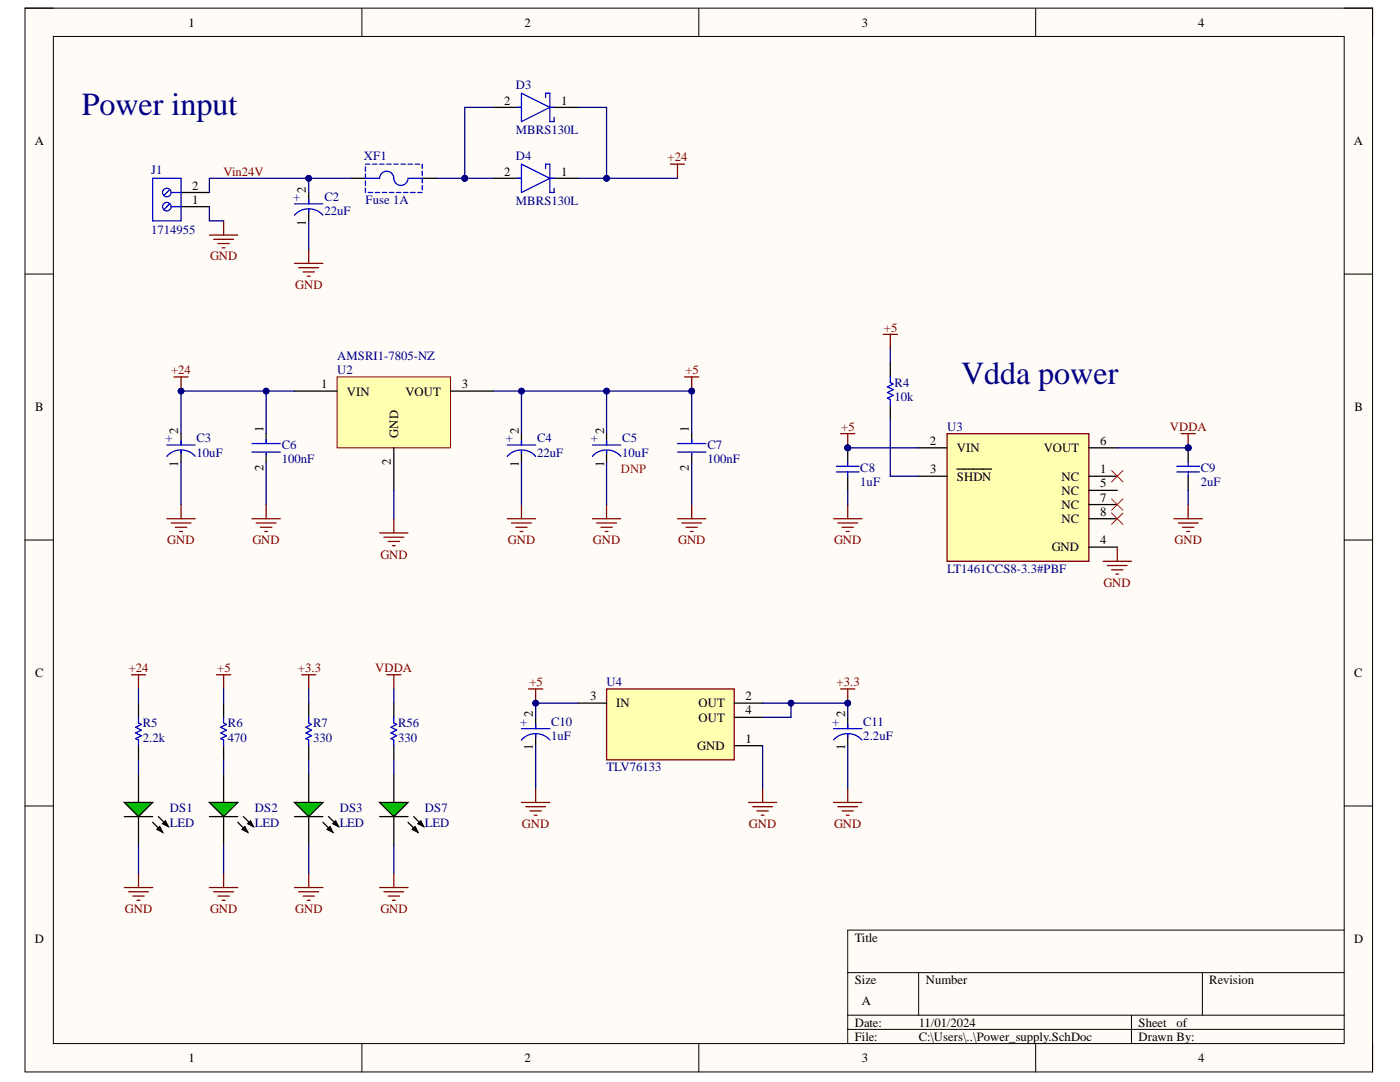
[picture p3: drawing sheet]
<svg xmlns="http://www.w3.org/2000/svg" width="279mm" height="216mm" viewBox="0 0 279 216" stroke-linecap="round" stroke-linejoin="round" font-family="sans-serif">
<defs><g id="words">
<g font-size="6.4" fill="#000080">
<text x="16.3" y="22.9">Power input</text>
<text x="191.8" y="76.6">Vdda power</text>
</g>
<g font-size="2.5">
<text x="37.6" y="5.3">1</text>
<text x="104.7" y="5.3">2</text>
<text x="172" y="5.3">3</text>
<text x="239.1" y="5.3">4</text>
<text x="100.6" y="20.9">2</text>
<text x="112" y="20.9">1</text>
<text x="6.9" y="29">A</text>
<text x="270.2" y="29">A</text>
<text x="100.6" y="35.1">2</text>
<text x="112" y="35.1">1</text>
<text x="38.4" y="40.7">1</text>
<text x="38.4" y="37.9">2</text>
<text x="61" y="38.4" transform="rotate(-90 61 38.4)">2</text>
<text x="61" y="45" transform="rotate(-90 61 45)">1</text>
<text x="64.1" y="77.5">1</text>
<text x="92.1" y="77.5">3</text>
<text x="7" y="82.1">B</text>
<text x="69.2" y="78.9">VIN</text>
<text x="80.9" y="78.9">VOUT</text>
<text x="270.3" y="82.1">B</text>
<text x="35.6" y="86.5" transform="rotate(-90 35.6 86.5)">2</text>
<text x="52.6" y="86.3" transform="rotate(-90 52.6 86.3)">1</text>
<text x="79.5" y="87.4" transform="rotate(-90 79.5 87.4)">GND</text>
<text x="103.6" y="86.5" transform="rotate(-90 103.6 86.5)">2</text>
<text x="120.5" y="86.5" transform="rotate(-90 120.5 86.5)">2</text>
<text x="137.4" y="86.3" transform="rotate(-90 137.4 86.3)">1</text>
<text x="185.5" y="88.8">2</text>
<text x="219.5" y="88.8">6</text>
<text x="35.6" y="93.1" transform="rotate(-90 35.6 93.1)">1</text>
<text x="52.6" y="93.9" transform="rotate(-90 52.6 93.9)">2</text>
<text x="78" y="92.8" transform="rotate(-90 78 92.8)">2</text>
<text x="103.6" y="93.1" transform="rotate(-90 103.6 93.1)">1</text>
<text x="120.5" y="93.1" transform="rotate(-90 120.5 93.1)">1</text>
<text x="137.4" y="93.9" transform="rotate(-90 137.4 93.9)">2</text>
<text x="185.6" y="94.5">3</text>
<text x="191" y="90.2">VIN</text>
<text x="191" y="95.9">SHDN</text>
<text x="208.3" y="90.2">VOUT</text>
<text x="211.8" y="95.9">NC</text>
<text x="219.5" y="94.5">1</text>
<text x="211.8" y="98.7">NC</text>
<text x="211.8" y="101.6">NC</text>
<text x="219.5" y="97.3">5</text>
<text x="219.5" y="100.1">7</text>
<text x="211.8" y="104.4">NC</text>
<text x="219.5" y="102.9">8</text>
<text x="209.9" y="110">GND</text>
<text x="219.5" y="108.6">4</text>
<text x="7" y="135.1">C</text>
<text x="270.2" y="135.1">C</text>
<text x="106.3" y="143.2" transform="rotate(-90 106.3 143.2)">2</text>
<text x="117.8" y="139.8">3</text>
<text x="123" y="141.1">IN</text>
<text x="139.4" y="141.1">OUT</text>
<text x="148.8" y="139.8">2</text>
<text x="148.8" y="142.6">4</text>
<text x="168.6" y="143.2" transform="rotate(-90 168.6 143.2)">2</text>
<text x="106.3" y="149.7" transform="rotate(-90 106.3 149.7)">1</text>
<text x="139.1" y="149.7">GND</text>
<text x="139.4" y="144">OUT</text>
<text x="148.8" y="148.2">1</text>
<text x="168.6" y="149.7" transform="rotate(-90 168.6 149.7)">1</text>
<text x="6.9" y="188.2">D</text>
<text x="170.6" y="187.9">Title</text>
<text x="270.2" y="188.2">D</text>
<text x="170.6" y="196.3">Size</text>
<text x="184.8" y="196.3">Number</text>
<text x="241.3" y="196.3">Revision</text>
<text x="172" y="200.6">A</text>
<text x="170.6" y="204.9">Date:</text>
<text x="170.6" y="207.6">File:</text>
<text x="183.4" y="204.9">11/01/2024</text>
<text x="183.4" y="207.6">C:\Users\..\Power_supply.SchDoc</text>
<text x="227.2" y="204.9">Sheet</text>
<text x="227.2" y="207.6">Drawn By:</text>
<text x="234.8" y="204.9">of</text>
<text x="37.6" y="212">1</text>
<text x="104.7" y="212">2</text>
<text x="172" y="212">3</text>
<text x="239.1" y="212">4</text>
</g>
<g font-size="2.5" fill="#000080">
<text x="103" y="17.7">D3</text>
<text x="103" y="26.8">MBRS130L</text>
<text x="30.2" y="34.7">J1</text>
<text x="72.6" y="31.9">XF1</text>
<text x="103" y="31.9">D4</text>
<text x="58.5" y="40.1">+</text>
<text x="64.8" y="40.1">C2</text>
<text x="73" y="40.7">Fuse 1A</text>
<text x="103" y="41">MBRS130L</text>
<text x="30.2" y="46.6">1714955</text>
<text x="64.8" y="42.9">22uF</text>
<text x="67.3" y="71.8">AMSRI1-7805-NZ</text>
<text x="67.3" y="74.6">U2</text>
<text x="178.5" y="77.2">R4</text>
<text x="178.5" y="80">10k</text>
<text x="33.1" y="88.2">+</text>
<text x="39.2" y="88.2">C3</text>
<text x="56.2" y="89.7">C6</text>
<text x="100.9" y="88.2">+</text>
<text x="107.2" y="88.2">C4</text>
<text x="117.9" y="88.2">+</text>
<text x="124.2" y="88.2">C5</text>
<text x="141.2" y="89.7">C7</text>
<text x="189" y="85.9">U3</text>
<text x="39.2" y="91.1">10uF</text>
<text x="56.2" y="92.4">100nF</text>
<text x="107.2" y="91.1">22uF</text>
<text x="124.2" y="91.1">10uF</text>
<text x="141.2" y="92.4">100nF</text>
<text x="171.7" y="94.1">C8</text>
<text x="239.6" y="94.1">C9</text>
<text x="171.7" y="97">1uF</text>
<text x="239.6" y="97">2uF</text>
<text x="189" y="114.3">LT1461CCS8-3.3#PBF</text>
<text x="121.1" y="136.9">U4</text>
<text x="28.5" y="145.1">R5</text>
<text x="28.5" y="148">2.2k</text>
<text x="45.5" y="145.1">R6</text>
<text x="45.5" y="148">470</text>
<text x="62.5" y="145.1">R7</text>
<text x="62.5" y="148">330</text>
<text x="79.5" y="145.1">R56</text>
<text x="79.5" y="148">330</text>
<text x="103.8" y="144.8">+</text>
<text x="110" y="144.8">C10</text>
<text x="110" y="147.6">1uF</text>
<text x="166.1" y="144.8">+</text>
<text x="172.3" y="144.8">C11</text>
<text x="172.3" y="147.6">2.2uF</text>
<text x="121.1" y="153.9">TLV76133</text>
<text x="33.9" y="162.1">DS1</text>
<text x="33.9" y="165">LED</text>
<text x="50.9" y="162.1">DS2</text>
<text x="50.9" y="165">LED</text>
<text x="67.8" y="162.1">DS3</text>
<text x="67.8" y="165">LED</text>
<text x="84.8" y="162.1">DS7</text>
<text x="84.8" y="165">LED</text>
</g>
<g font-size="2.5" fill="#800000">
<text x="44.6" y="35.1">Vin24V</text>
<text x="133.2" y="32.2">+24</text>
<text x="41.9" y="52">GND</text>
<text x="58.9" y="57.6">GND</text>
<text x="176.4" y="66.2">+5</text>
<text x="34.2" y="74.6">+24</text>
<text x="136.8" y="74.6">+5</text>
<text x="167.9" y="85.9">+5</text>
<text x="233.5" y="85.9">VDDA</text>
<text x="33.4" y="108.6">GND</text>
<text x="50.4" y="108.6">GND</text>
<text x="75.9" y="111.5">GND</text>
<text x="101.4" y="108.6">GND</text>
<text x="118.3" y="108.6">GND</text>
<text x="135.3" y="108.6">GND</text>
<text x="166.4" y="108.6">GND</text>
<text x="234.4" y="108.6">GND</text>
<text x="220.2" y="117.1">GND</text>
<text x="25.7" y="134.1">+24</text>
<text x="43.4" y="134.1">+5</text>
<text x="59.4" y="134.1">+3.3</text>
<text x="74.9" y="134.1">VDDA</text>
<text x="105.7" y="136.9">+5</text>
<text x="167" y="136.9">+3.3</text>
<text x="104.1" y="165.2">GND</text>
<text x="149.5" y="165.2">GND</text>
<text x="166.4" y="165.2">GND</text>
<text x="24.9" y="182.2">GND</text>
<text x="41.9" y="182.2">GND</text>
<text x="58.9" y="182.2">GND</text>
<text x="75.9" y="182.2">GND</text>
</g>
<text font-size="2.5" fill="#f00" x="123.9" y="94.5">DNP</text>
</g></defs>
<path d="M5 1.6h268.9v212.3h-268.9z" fill-rule="evenodd" fill="#fffcf8"/>
<path d="M5 1.6h268.9v212.3h-268.9z" fill="none" stroke="#000" stroke-width=".2"/>
<path d="M10.7 7.3h257.6v200.9h-257.6z" fill-rule="evenodd" fill="#fffcf8"/>
<g fill="none" stroke="#000" stroke-width=".2">
<path d="M5 1.6h5.7M10.7 7.3h257.6v200.9h-257.6zM72.2 1.6v5.7M139.5 1.6v5.7M206.7 1.6v5.7M268.3 1.6h5.6v5.7M5 54.7h5.7M268.3 54.7h5.6M5 107.8h5.7M268.3 107.8h5.6M5 160.8h5.7M268.3 160.8h5.6"/>
<path d="M169.2 194.1h99.1M183.3 194.1v8.5M240 194.1v8.5M268.3 185.6h-99.1v22.6M72.2 208.2v5.7M139.5 208.2v5.7M169.2 202.6h99.1M169.2 205.4h99.1M206.7 208.2v5.7M225.8 202.6v5.6M273.9 208.2v5.7"/>
</g>
<path d="M67.3 75.2h22.6v14.2h-22.6z" fill-rule="evenodd" fill="#ffffb0"/>
<path d="M67.3 75.2h22.6v14.2h-22.6z" fill="none" stroke="#800000" stroke-width=".2"/>
<g fill="none" stroke="#000" stroke-width=".25">
<path d="M36.1 38.4h5.7M36.1 41.2h5.7M58.8 78h8.5M89.9 78h8.5M36.1 86.5v2.3M36.1 89.9v2.3M53.1 86.5v2M53.1 90.5v1.7M78.6 89.4v8.5M104.1 86.5v2.3M104.1 89.9v2.3M121.1 86.5v2.3"/>
<path d="M121.1 89.9v2.3M138 86.5v2M138 90.5v1.7"/>
</g>
<g fill="none" stroke="#00f" stroke-width=".25">
<path d="M33.3 91.1a3.8 3.8 0 0 1 5.7 0M33.3 88.8h5.7M36.1 87.9v.9M36.1 89.9v.6M50.3 88.5h5.6M50.3 90.2h5.6M53.1 87.7v.8M53.1 90.5v.3M101.2 91.1a3.8 3.8 0 0 1 5.7 0M101.2 88.8h5.7M104.1 87.9v.9M104.1 89.9v.6"/>
<path d="M118.2 91.1a3.8 3.8 0 0 1 5.7 0M118.2 88.8h5.7M121.1 87.9v.9M121.1 89.9v.6M135.2 88.5h5.7M135.2 90.2h5.7M138 87.7v.8M138 90.5v.3"/>
</g>
<circle cx="33.3" cy="41.2" r=".85" fill="#fff"/>
<g fill="none" stroke="#00f" stroke-width=".25">
<path d="M33.9 40.6l-1.2 1.2"/>
<circle cx="33.3" cy="41.2" r=".85"/>
</g>
<circle cx="33.3" cy="38.4" r=".85" fill="#fff"/>
<g fill="none" stroke="#00f" stroke-width=".25">
<path d="M104.1 18.6l5.6 2.8-5.6 2.9zM108.9 19.4v-.8h.8v5.7h.9v-.9M30.5 35.6h5.6v8.5h-5.6zM33.9 37.8l-1.2 1.2M34.1 38.4h2M61.6 39.8v.9M72.9 34.7v.9h2.9a1.42 1.42 0 0 1 1.4-1.4 1.42 1.42 0 0 1 1.4 1.4 1.42 1.42 0 0 0 1.4 1.4 1.42 1.42 0 0 0 1.4-1.4h2.9v.9M72.9 32.8h.9M72.9 33.3v.9M72.9 36.1v.9M72.9 37.5v.9M73.5 38.4h.8"/>
<path d="M74.3 32.8h.9M74.9 38.4h.9M75.8 32.8h.8M76.3 38.4h.9M77.2 32.8h.9M77.7 38.4h.9M78.6 32.8h.9M79.1 38.4h.9M80 32.8h.9M80.5 38.4h.9M81.4 32.8h.9M82 38.4h.8"/>
<path d="M82.8 32.8h.9M83.4 38.4h.9M84.3 32.8v.8M84.3 34.2v.9M84.3 37v.9M103.2 35.6h.9M103.2 21.4h.9M104.1 32.8l5.6 2.8-5.6 2.8zM108.9 33.6v-.8h.8v5.6h.9v-.8M109.7 35.6h.9M109.7 21.4h.9M34.1 41.2h2"/>
<path d="M58.8 42.9a3.8 3.8 0 0 1 5.6 0M58.8 40.7h5.6M61.6 41.8v.6"/>
<circle cx="33.3" cy="38.4" r=".85"/>
</g>
<path d="M61.6 38.4v2.3M70.1 35.6h2.8M84.3 35.6h2.8M98.4 35.6h5.7M98.4 21.4h5.7M109.7 35.6h5.7M109.7 21.4h5.7M61.6 41.8v2.3M27.6 154.5v5.6M27.6 162.9v5.7" fill="none" stroke="#000" stroke-width=".25"/>
<path d="M24.8 160.1h5.7l-2.9 2.8z" fill="#00bf00"/>
<path d="M27.6 140.3v2.8M27.6 148.8v2.8M44.6 154.5v5.6M24.8 160.1h5.7l-2.9 2.8zM24.8 162.9h5.7M30.5 164.1l1.9 2M31.3 165.5l.6-.6 .5 1.2zM31.6 162.9l2 2M32.4 164.4l.6-.6 .6 1.1zM44.6 162.9v5.7" fill="none" stroke="#000" stroke-width=".25"/>
<path d="M31.3 165.5l.6-.6 .5 1.2zM32.4 164.4l.6-.6 .6 1.1z" fill="#000"/>
<path d="M27.6 143.1v1.2l.6 .3-1.1 .5 1.1 .6-1.1 .5 1.1 .6-1.1 .6 .5 .3v1.1" fill="none" stroke="#00f" stroke-width=".25"/>
<path d="M41.8 160.1h5.7l-2.9 2.8z" fill="#00bf00"/>
<path d="M44.6 140.3v2.8M44.6 148.8v2.8M61.6 154.5v5.6M41.8 160.1h5.7l-2.9 2.8zM41.8 162.9h5.7M47.5 164.1l1.9 2M48.3 165.5l.6-.6 .5 1.2zM48.6 162.9l2 2M49.4 164.4l.6-.6 .6 1.1zM61.6 162.9v5.7" fill="none" stroke="#000" stroke-width=".25"/>
<path d="M48.3 165.5l.6-.6 .5 1.2zM49.4 164.4l.6-.6 .6 1.1z" fill="#000"/>
<path d="M44.6 143.1v1.2l.6 .3-1.1 .5 1.1 .6-1.1 .5 1.1 .6-1.1 .6 .5 .3v1.1" fill="none" stroke="#00f" stroke-width=".25"/>
<path d="M58.8 160.1h5.6l-2.8 2.8z" fill="#00bf00"/>
<path d="M61.6 140.3v2.8M61.6 148.8v2.8M58.8 160.1h5.6l-2.8 2.8zM58.8 162.9h5.6M64.4 164.1l2 2M65.3 165.5l.6-.6 .5 1.2zM65.6 162.9l2 2M66.4 164.4l.6-.6 .6 1.1z" fill="none" stroke="#000" stroke-width=".25"/>
<path d="M65.3 165.5l.6-.6 .5 1.2zM66.4 164.4l.6-.6 .6 1.1z" fill="#000"/>
<path d="M61.6 143.1v1.2l.6 .3-1.2 .5 1.2 .6-1.2 .5 1.2 .6-1.2 .6 .6 .3v1.1" fill="none" stroke="#00f" stroke-width=".25"/>
<path d="M121.1 137.5h25.4v14.1h-25.4z" fill-rule="evenodd" fill="#ffffb0"/>
<path d="M121.1 137.5h25.4v14.1h-25.4zM167.8 137.5h2.8M169.2 137.5v2.8" fill="none" stroke="#800000" stroke-width=".25"/>
<path d="M106.9 143.1v2.3M106.9 146.5v2.3M115.4 140.3h5.7M146.5 140.3h5.7M146.5 143.1h5.7M146.5 148.8h5.7M169.2 143.1v2.3M169.2 146.5v2.3" fill="none" stroke="#000" stroke-width=".25"/>
<path d="M104.1 147.7a3.8 3.8 0 0 1 5.6 0M104.1 145.4h5.6M106.9 144.6v.8M106.9 146.5v.6M166.3 147.7a3.8 3.8 0 0 1 5.7 0M166.3 145.4h5.7M169.2 144.6v.8M169.2 146.5v.6" fill="none" stroke="#00f" stroke-width=".25"/>
<circle cx="169.2" cy="140.3" r=".57" fill="#000080"/>
<circle cx="169.2" cy="140.3" r=".57" fill="none" stroke="#000080" stroke-width=".2"/>
<path d="M136.6 75.2h2.9M138 75.2v2.8M60.2 134.6h2.8M61.6 134.6v2.9" fill="none" stroke="#800000" stroke-width=".25"/>
<circle cx="138" cy="78" r=".57" fill="#000080"/>
<circle cx="138" cy="78" r=".57" fill="none" stroke="#000080" stroke-width=".2"/>
<g fill="none" stroke="#800000" stroke-width=".25">
<path d="M133.8 32.8h2.8M135.2 32.8v2.8M58.8 52.6h5.6M59.6 53.4h4M60.5 54.3h2.2M61.3 55.1h.6M61.6 49.7v2.9M33.3 103.5h5.7M34.1 104.4h4M35 105.2h2.3M35.8 106.1h.6M36.1 100.7v2.8"/>
<path d="M50.3 103.5h5.6M51.1 104.4h4M52 105.2h2.2M52.8 106.1h.6M53.1 100.7v2.8M75.8 106.3h5.6M76.6 107.2h4M77.5 108h2.2M78.3 108.9h.6M78.6 103.5v2.8M101.2 103.5h5.7M102.1 104.4h4"/>
<path d="M102.9 105.2h2.3M103.8 106.1h.6M104.1 100.7v2.8M118.2 103.5h5.7M119.1 104.4h3.9M119.9 105.2h2.3M120.8 106.1h.5M121.1 100.7v2.8M135.2 103.5h5.7M136.1 104.4h3.9M136.9 105.2h2.3M137.8 106.1h.5"/>
<path d="M138 100.7v2.8M26.2 134.6h2.9M27.6 134.6v2.9M43.2 134.6h2.8M44.6 134.6v2.9M105.5 137.5h2.8M106.9 137.5v2.8M106.9 157.3v2.8M152.2 157.3v2.8M169.2 157.3v2.8M24.8 177.1h5.7M25.7 177.9h3.9"/>
<path d="M26.5 178.8h2.3M27.4 179.6h.5M27.6 174.3v2.8M41.8 177.1h5.7M42.6 177.9h4M43.5 178.8h2.3M44.3 179.6h.6M44.6 174.3v2.8M58.8 177.1h5.6M59.6 177.9h4M60.5 178.8h2.2M61.3 179.6h.6"/>
<path d="M61.6 174.3v2.8M104.1 160.1h5.6M104.9 161h4M105.8 161.8h2.2M106.6 162.7h.6M149.4 160.1h5.6M150.2 161h4M151.1 161.8h2.2M151.9 162.7h.6M166.3 160.1h5.7M167.2 161h4M168.1 161.8h2.2"/>
<path d="M168.9 162.7h.6"/>
</g>
<circle cx="106.9" cy="140.3" r=".57" fill="#000080"/>
<circle cx="106.9" cy="140.3" r=".57" fill="none" stroke="#000080" stroke-width=".2"/>
<path d="M34.7 75.2h2.8M36.1 75.2v2.8" fill="none" stroke="#800000" stroke-width=".25"/>
<circle cx="36.1" cy="78" r=".57" fill="#000080"/>
<circle cx="36.1" cy="78" r=".57" fill="none" stroke="#000080" stroke-width=".2"/>
<path d="M41.8 46.9h5.7M42.6 47.7h4M43.5 48.6h2.3M44.3 49.5h.6M44.6 44.1v2.8" fill="none" stroke="#800000" stroke-width=".25"/>
<path d="M189 86.5h28.3v25.5h-28.3z" fill-rule="evenodd" fill="#ffffb0"/>
<g fill="none" stroke="#800000" stroke-width=".25">
<path d="M167.8 86.5h2.8M169.2 86.5v2.9M189 86.5h28.3v25.5h-28.3zM166.3 103.5h5.7M167.2 104.4h4M168.1 105.2h2.2M168.9 106.1h.6M169.2 100.7v2.8M220.1 112h5.7M221 112.8h4M221.8 113.7h2.3M222.7 114.5h.5"/>
<path d="M223 109.2v2.8M234.3 103.5h5.7M235.1 104.4h4M236 105.2h2.3M236.8 106.1h.6M237.1 100.7v2.8"/>
</g>
<path d="M183.3 89.4h5.7M183.3 95h5.7M191 93.6h6.9M217.3 89.4h5.7M217.3 95h5.7M217.3 97.8h5.7M217.3 100.7h5.7M217.3 103.5h5.7M217.3 109.2h5.7" fill="none" stroke="#000" stroke-width=".25"/>
<path d="M221.8 93.9l2.3 2.3M221.8 99.5l2.3 2.3M224.1 93.9l-2.3 2.3M224.1 99.5l-2.3 2.3M221.8 102.4l2.3 2.2M224.1 102.4l-2.3 2.2" fill="none" stroke="#f00" stroke-width=".2"/>
<circle cx="169.2" cy="89.4" r=".57" fill="#000080"/>
<circle cx="169.2" cy="89.4" r=".57" fill="none" stroke="#000080" stroke-width=".2"/>
<circle cx="169.2" cy="89.4" r=".57" fill="#000080"/>
<circle cx="169.2" cy="89.4" r=".57" fill="none" stroke="#000080" stroke-width=".2"/>
<path d="M169.2 89.4v2.8M169.2 95v2.9" fill="none" stroke="#000" stroke-width=".25"/>
<circle cx="169.2" cy="89.4" r=".57" fill="#000080"/>
<circle cx="169.2" cy="89.4" r=".57" fill="none" stroke="#000080" stroke-width=".2"/>
<path d="M166.9 93h4.5M166.9 94.2h4.5M169.2 92.2v.8M169.2 94.2v.8" fill="none" stroke="#00f" stroke-width=".25"/>
<circle cx="237.1" cy="89.4" r=".56" fill="#000080"/>
<circle cx="237.1" cy="89.4" r=".56" fill="none" stroke="#000080" stroke-width=".2"/>
<path d="M237.1 89.4v2.8M237.1 95v2.8" fill="none" stroke="#000" stroke-width=".25"/>
<circle cx="237.1" cy="89.4" r=".56" fill="#000080"/>
<circle cx="237.1" cy="89.4" r=".56" fill="none" stroke="#000080" stroke-width=".2"/>
<path d="M177.7 75.2v1.1l.5 .3-1.1 .6 1.1 .6-1.1 .5 1.1 .6-1.1 .6 .6 .2v1.2M234.9 93h4.5M234.9 94.2h4.5M237.1 92.2v.8M237.1 94.2v.8" fill="none" stroke="#00f" stroke-width=".25"/>
<path d="M177.7 72.4v2.8M177.7 80.9v2.8" fill="none" stroke="#000" stroke-width=".25"/>
<path d="M176.3 66.7h2.8M177.7 66.7v2.8M235.7 86.5h2.8M237.1 86.5v2.9" fill="none" stroke="#800000" stroke-width=".25"/>
<circle cx="237.1" cy="89.4" r=".56" fill="#000080"/>
<circle cx="237.1" cy="89.4" r=".56" fill="none" stroke="#000080" stroke-width=".2"/>
<path d="M58.8 78h-5.7v8.5M53.1 92.2v8.5M78.6 97.9v5.6M138 92.2v8.5" fill="none" stroke="#000080" stroke-width=".25"/>
<circle cx="53.1" cy="78" r=".57" fill="#000080"/>
<circle cx="53.1" cy="78" r=".57" fill="none" stroke="#000080" stroke-width=".2"/>
<path d="M121.1 78v8.5" fill="none" stroke="#000080" stroke-width=".25"/>
<circle cx="121.1" cy="78" r=".57" fill="#000080"/>
<circle cx="121.1" cy="78" r=".57" fill="none" stroke="#000080" stroke-width=".2"/>
<path d="M104.1 78v8.5" fill="none" stroke="#000080" stroke-width=".25"/>
<circle cx="104.1" cy="78" r=".57" fill="#000080"/>
<circle cx="104.1" cy="78" r=".57" fill="none" stroke="#000080" stroke-width=".2"/>
<path d="M53.1 78h-17v8.5" fill="none" stroke="#000080" stroke-width=".25"/>
<circle cx="53.1" cy="78" r=".57" fill="#000080"/>
<circle cx="53.1" cy="78" r=".57" fill="none" stroke="#000080" stroke-width=".2"/>
<circle cx="36.1" cy="78" r=".57" fill="#000080"/>
<circle cx="36.1" cy="78" r=".57" fill="none" stroke="#000080" stroke-width=".2"/>
<path d="M98.4 21.4h-5.7v14.2M41.8 41.2v2.9h2.8M36.1 92.2v8.5M104.1 92.2v8.5M121.1 92.2v8.5" fill="none" stroke="#000080" stroke-width=".25"/>
<circle cx="92.7" cy="35.6" r=".57" fill="#000080"/>
<circle cx="92.7" cy="35.6" r=".57" fill="none" stroke="#000080" stroke-width=".2"/>
<path d="M92.7 35.6h5.7" fill="none" stroke="#000080" stroke-width=".25"/>
<circle cx="92.7" cy="35.6" r=".57" fill="#000080"/>
<circle cx="92.7" cy="35.6" r=".57" fill="none" stroke="#000080" stroke-width=".2"/>
<path d="M115.4 21.4h5.7v14.2h-5.7" fill="none" stroke="#000080" stroke-width=".25"/>
<circle cx="121.1" cy="35.6" r=".57" fill="#000080"/>
<circle cx="121.1" cy="35.6" r=".57" fill="none" stroke="#000080" stroke-width=".2"/>
<path d="M121.1 35.6h14.1" fill="none" stroke="#000080" stroke-width=".25"/>
<circle cx="121.1" cy="35.6" r=".57" fill="#000080"/>
<circle cx="121.1" cy="35.6" r=".57" fill="none" stroke="#000080" stroke-width=".2"/>
<path d="M87.1 35.6h5.6" fill="none" stroke="#000080" stroke-width=".25"/>
<circle cx="92.7" cy="35.6" r=".57" fill="#000080"/>
<circle cx="92.7" cy="35.6" r=".57" fill="none" stroke="#000080" stroke-width=".2"/>
<path d="M61.6 35.6v2.8M61.6 44.1v5.6" fill="none" stroke="#000080" stroke-width=".25"/>
<circle cx="61.6" cy="35.6" r=".57" fill="#000080"/>
<circle cx="61.6" cy="35.6" r=".57" fill="none" stroke="#000080" stroke-width=".2"/>
<path d="M98.4 78h39.6v8.5" fill="none" stroke="#000080" stroke-width=".25"/>
<circle cx="104.1" cy="78" r=".57" fill="#000080"/>
<circle cx="104.1" cy="78" r=".57" fill="none" stroke="#000080" stroke-width=".2"/>
<circle cx="121.1" cy="78" r=".57" fill="#000080"/>
<circle cx="121.1" cy="78" r=".57" fill="none" stroke="#000080" stroke-width=".2"/>
<circle cx="138" cy="78" r=".57" fill="#000080"/>
<circle cx="138" cy="78" r=".57" fill="none" stroke="#000080" stroke-width=".2"/>
<path d="M27.6 137.5v2.8M44.6 137.5v2.8M61.6 137.5v2.8M27.6 151.6v2.9M44.6 151.6v2.9M61.6 151.6v2.9M106.9 148.8v8.5M152.2 140.3h5.7v2.8h-5.7M152.2 148.8v8.5M27.6 168.6v5.7M44.6 168.6v5.7M61.6 168.6v5.7" fill="none" stroke="#000080" stroke-width=".25"/>
<circle cx="157.9" cy="140.3" r=".57" fill="#000080"/>
<circle cx="157.9" cy="140.3" r=".57" fill="none" stroke="#000080" stroke-width=".2"/>
<path d="M115.4 140.3h-8.5v2.8M169.2 148.8v8.5" fill="none" stroke="#000080" stroke-width=".25"/>
<circle cx="106.9" cy="140.3" r=".57" fill="#000080"/>
<circle cx="106.9" cy="140.3" r=".57" fill="none" stroke="#000080" stroke-width=".2"/>
<path d="M157.9 140.3h11.3v2.8" fill="none" stroke="#000080" stroke-width=".25"/>
<circle cx="169.2" cy="140.3" r=".57" fill="#000080"/>
<circle cx="169.2" cy="140.3" r=".57" fill="none" stroke="#000080" stroke-width=".2"/>
<circle cx="157.9" cy="140.3" r=".57" fill="#000080"/>
<circle cx="157.9" cy="140.3" r=".57" fill="none" stroke="#000080" stroke-width=".2"/>
<path d="M70.1 35.6h-28.3v2.8" fill="none" stroke="#000080" stroke-width=".25"/>
<circle cx="61.6" cy="35.6" r=".57" fill="#000080"/>
<circle cx="61.6" cy="35.6" r=".57" fill="none" stroke="#000080" stroke-width=".2"/>
<path d="M177.7 69.5v2.9M169.2 97.9v2.8M223 89.4h14.1M237.1 97.8v2.9" fill="none" stroke="#000080" stroke-width=".25"/>
<circle cx="237.1" cy="89.4" r=".56" fill="#000080"/>
<circle cx="237.1" cy="89.4" r=".56" fill="none" stroke="#000080" stroke-width=".2"/>
<path d="M169.2 89.4h14.1M177.7 83.7v11.3h5.6" fill="none" stroke="#000080" stroke-width=".25"/>
<circle cx="169.2" cy="89.4" r=".57" fill="#000080"/>
<circle cx="169.2" cy="89.4" r=".57" fill="none" stroke="#000080" stroke-width=".2"/>
<path d="M78.6 154.5v5.6M78.6 162.9v5.7" fill="none" stroke="#000" stroke-width=".25"/>
<path d="M75.8 160.1h5.6l-2.8 2.8z" fill="#00bf00"/>
<path d="M78.6 140.3v2.8M78.6 148.8v2.8M75.8 160.1h5.6l-2.8 2.8zM75.8 162.9h5.6M81.4 164.1l2 2M82.3 165.5l.5-.6 .6 1.2zM82.6 162.9l1.9 2M83.4 164.4l.6-.6 .5 1.1z" fill="none" stroke="#000" stroke-width=".25"/>
<path d="M82.3 165.5l.5-.6 .6 1.2zM83.4 164.4l.6-.6 .5 1.1z" fill="#000"/>
<path d="M78.6 143.1v1.2l.6 .3-1.2 .5 1.2 .6-1.2 .5 1.2 .6-1.2 .6 .6 .3v1.1" fill="none" stroke="#00f" stroke-width=".25"/>
<path d="M77.2 134.6h2.8M78.6 134.6v2.9M75.8 177.1h5.6M76.6 177.9h4M77.5 178.8h2.2M78.3 179.6h.6M78.6 174.3v2.8" fill="none" stroke="#800000" stroke-width=".25"/>
<path d="M78.6 137.5v2.8M78.6 151.6v2.9M78.6 168.6v5.7" fill="none" stroke="#000080" stroke-width=".25"/>
<use href="#words"/>
</svg>
